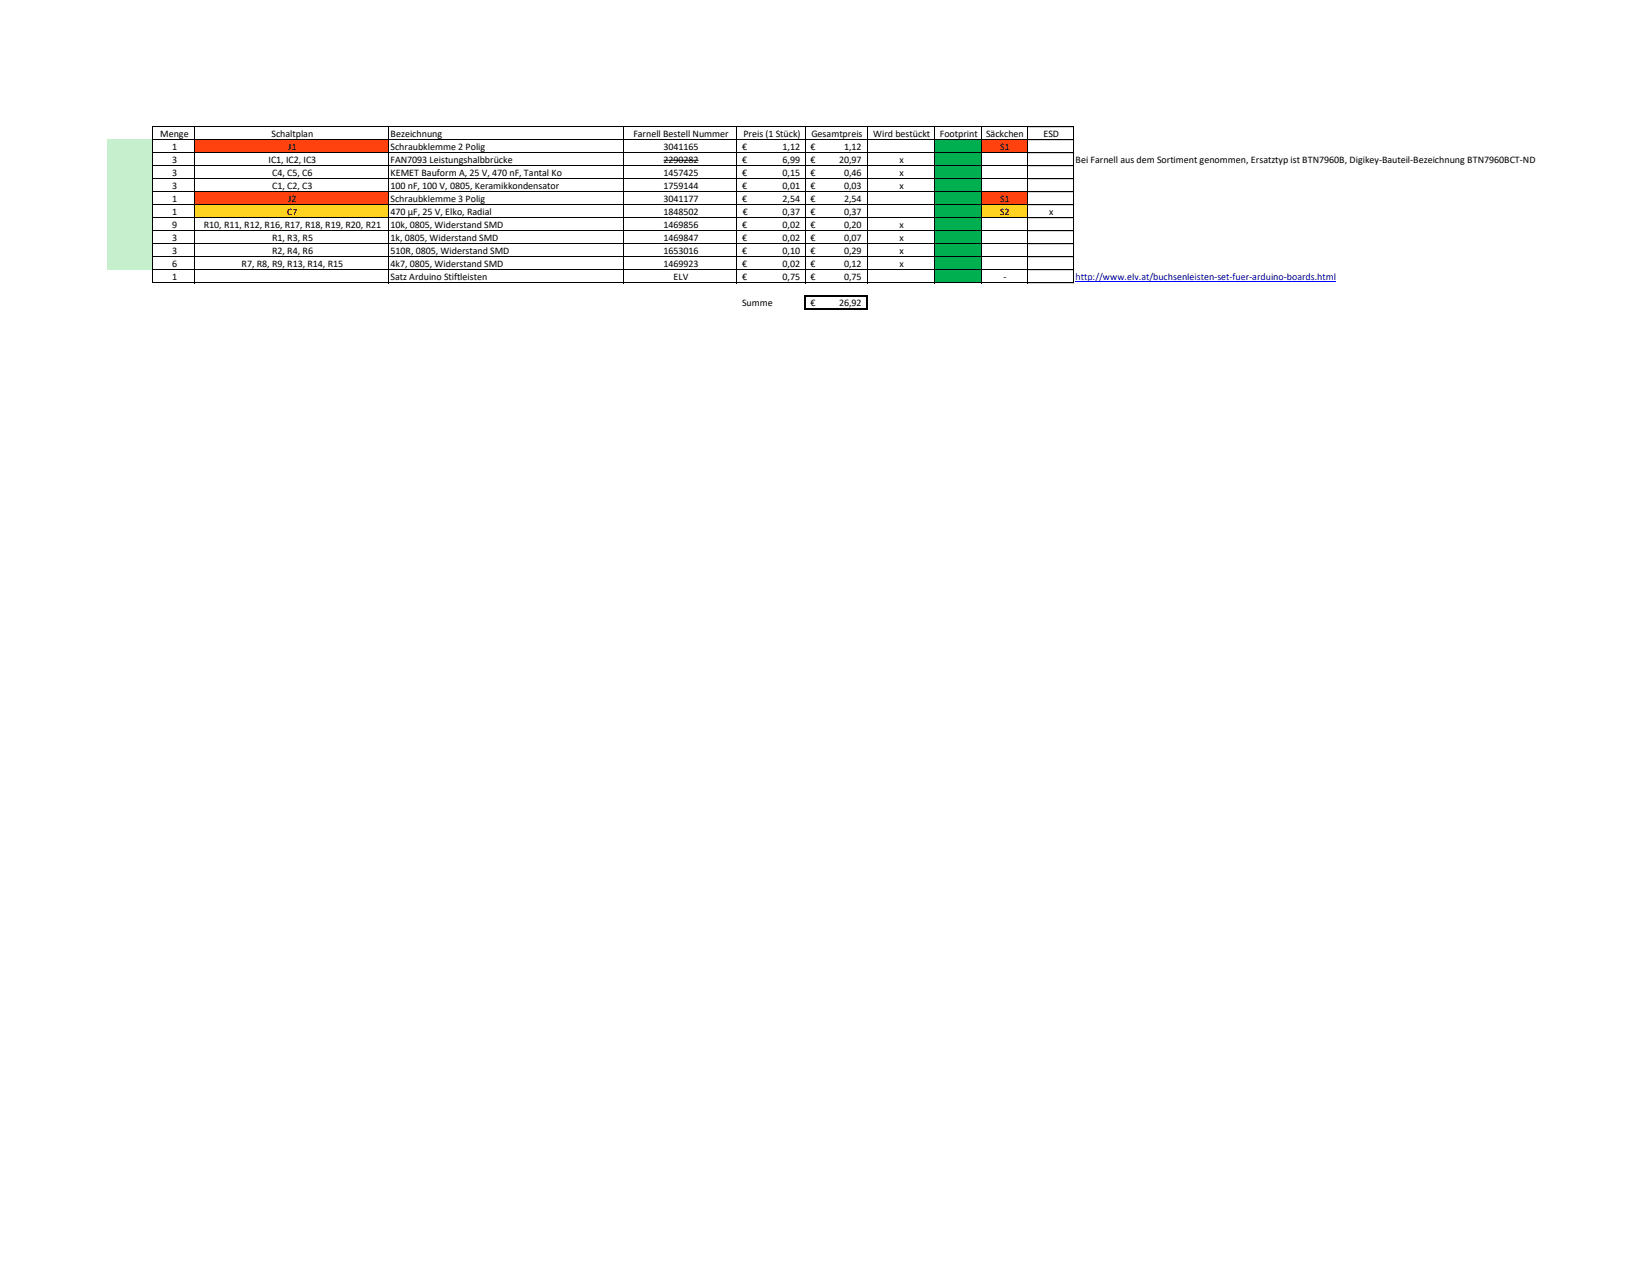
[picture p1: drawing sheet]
<svg xmlns="http://www.w3.org/2000/svg" width="279mm" height="216mm" viewBox="0 0 279 216" stroke-linecap="round" stroke-linejoin="round" font-family="sans-serif">
<defs><g id="words">
<g font-size="1.7">
<text x="27.1" y="23.2">Menge</text>
<text x="46" y="23.2">Schaltplan</text>
<text x="66.1" y="23.2">Bezeichnung</text>
<text x="107.2" y="23.2">Farnell Bestell Nummer</text>
<text x="125.9" y="23.2">Preis (1 Stück)</text>
<text x="137.4" y="23.2">Gesamtpreis</text>
<text x="147.9" y="23.2">Wird bestückt</text>
<text x="159.2" y="23.2">Footprint</text>
<text x="167" y="23.2">Säckchen</text>
<text x="176.7" y="23.2">ESD</text>
<text x="29.1" y="25.4">1</text>
<text x="29.1" y="27.6">3</text>
<text x="29.1" y="29.8">3</text>
<text x="45.5" y="27.6">IC1, IC2, IC3</text>
<text x="46.1" y="29.8">C4, C5, C6</text>
<text x="48.8" y="25.4">J1</text>
<text x="66.1" y="25.4">Schraubklemme 2 Polig</text>
<text x="66.1" y="27.6">FAN7093 Leistungshalbbrücke</text>
<text x="66.1" y="29.8">KEMET Bauform A, 25 V, 470 nF, Tantal Ko</text>
<text x="112.4" y="25.4">3041165</text>
<text x="112.4" y="27.6">2290282</text>
<text x="112.4" y="29.8">1457425</text>
<text x="125.7" y="25.4">€</text>
<text x="125.7" y="27.6">€</text>
<text x="125.7" y="29.8">€</text>
<text x="132.5" y="25.4">1,12</text>
<text x="132.5" y="27.6">6,99</text>
<text x="132.5" y="29.8">0,15</text>
<text x="137.3" y="25.4">€</text>
<text x="137.3" y="27.6">€</text>
<text x="137.3" y="29.8">€</text>
<text x="142.1" y="27.6">20,97</text>
<text x="142.9" y="25.4">1,12</text>
<text x="142.9" y="29.8">0,46</text>
<text x="152.3" y="27.6">x</text>
<text x="152.3" y="29.8">x</text>
<text x="169.4" y="25.4">S1</text>
<text x="182.1" y="27.6">Bei Farnell aus dem Sortiment genommen, Ersatztyp ist BTN7960B, Digikey-Bauteil-Bezeichnung BTN7960BCT-ND</text>
<text x="29.1" y="32">3</text>
<text x="29.1" y="34.2">1</text>
<text x="46.1" y="32">C1, C2, C3</text>
<text x="48.8" y="34.2">J2</text>
<text x="66.1" y="32">100 nF, 100 V, 0805, Keramikkondensator</text>
<text x="66.1" y="34.2">Schraubklemme 3 Polig</text>
<text x="112.4" y="32">1759144</text>
<text x="112.4" y="34.2">3041177</text>
<text x="125.7" y="32">€</text>
<text x="125.7" y="34.2">€</text>
<text x="132.5" y="32">0,01</text>
<text x="132.5" y="34.2">2,54</text>
<text x="137.3" y="32">€</text>
<text x="137.3" y="34.2">€</text>
<text x="142.9" y="32">0,03</text>
<text x="142.9" y="34.2">2,54</text>
<text x="152.3" y="32">x</text>
<text x="169.4" y="34.2">S1</text>
<text x="29.1" y="36.4">1</text>
<text x="29.1" y="38.6">9</text>
<text x="29.1" y="40.8">3</text>
<text x="34.5" y="38.6">R10, R11, R12, R16, R17, R18, R19, R20, R21</text>
<text x="46.1" y="40.8">R1, R3, R5</text>
<text x="48.6" y="36.4">C7</text>
<text x="66.1" y="36.4">470 µF, 25 V, Elko, Radial</text>
<text x="66.1" y="38.6">10k, 0805, Widerstand SMD</text>
<text x="66.1" y="40.8">1k, 0805, Widerstand SMD</text>
<text x="112.4" y="36.4">1848502</text>
<text x="112.4" y="38.6">1469856</text>
<text x="112.4" y="40.8">1469847</text>
<text x="125.7" y="38.6">€</text>
<text x="125.7" y="40.8">€</text>
<text x="125.8" y="36.4">€</text>
<text x="132.5" y="36.4">0,37</text>
<text x="132.5" y="38.6">0,02</text>
<text x="132.5" y="40.8">0,02</text>
<text x="137.3" y="36.4">€</text>
<text x="137.3" y="38.6">€</text>
<text x="137.3" y="40.8">€</text>
<text x="142.9" y="36.4">0,37</text>
<text x="142.9" y="38.6">0,20</text>
<text x="142.9" y="40.8">0,07</text>
<text x="152.3" y="38.6">x</text>
<text x="152.3" y="40.8">x</text>
<text x="169.4" y="36.4">S2</text>
<text x="177.7" y="36.4">x</text>
<text x="29.1" y="43">3</text>
<text x="29.1" y="45.2">6</text>
<text x="29.1" y="47.4">1</text>
<text x="40.9" y="45.2">R7, R8, R9, R13, R14, R15</text>
<text x="46.1" y="43">R2, R4, R6</text>
<text x="66.1" y="43">510R, 0805, Widerstand SMD</text>
<text x="66.1" y="45.2">4k7, 0805, Widerstand SMD</text>
<text x="66.1" y="47.4">Satz Arduino Stiftleisten</text>
<text x="112.4" y="43">1653016</text>
<text x="112.4" y="45.2">1469923</text>
<text x="114.1" y="47.4">ELV</text>
<text x="125.7" y="43">€</text>
<text x="125.7" y="45.2">€</text>
<text x="125.7" y="47.4">€</text>
<text x="132.5" y="43">0,10</text>
<text x="132.5" y="45.2">0,02</text>
<text x="132.5" y="47.4">0,75</text>
<text x="137.3" y="43">€</text>
<text x="137.3" y="45.2">€</text>
<text x="137.3" y="47.4">€</text>
<text x="142.9" y="43">0,29</text>
<text x="142.9" y="45.2">0,12</text>
<text x="142.9" y="47.4">0,75</text>
<text x="152.3" y="43">x</text>
<text x="152.3" y="45.2">x</text>
<text x="169.9" y="47.4">-</text>
<text x="125.7" y="51.8">Summe</text>
<text x="137.3" y="51.8">€</text>
<text x="142.1" y="51.8">26,92</text>
</g>
<text font-size="1.7" fill="#00f" x="182.1" y="47.4">http://www.elv.at/buchsenleisten-set-fuer-arduino-boards.html</text>
</g></defs>
<path d="M18.1 23.6h7.7v2.3h-7.7z" fill-rule="evenodd" fill="#c6efce"/>
<path d="M33 23.6h32.8v2.3h-32.8z" fill-rule="evenodd" fill="#ff420e"/>
<path d="M158.3 23.6h7.8v2.3h-7.8z" fill-rule="evenodd" fill="#00b050"/>
<path d="M166.1 23.6h7.9v2.3h-7.9z" fill-rule="evenodd" fill="#ff420e"/>
<path d="M18.1 25.8h7.7v6.7h-7.7z" fill-rule="evenodd" fill="#c6efce"/>
<path d="M158.3 25.8h7.8v6.7h-7.8z" fill-rule="evenodd" fill="#00b050"/>
<path d="M18.1 32.4h7.7v2.3h-7.7z" fill-rule="evenodd" fill="#c6efce"/>
<path d="M33 32.4h32.8v2.3h-32.8z" fill-rule="evenodd" fill="#ff420e"/>
<path d="M158.3 32.4h7.8v2.3h-7.8z" fill-rule="evenodd" fill="#00b050"/>
<path d="M166.1 32.4h7.9v2.3h-7.9z" fill-rule="evenodd" fill="#ff420e"/>
<path d="M18.1 34.6h7.7v2.3h-7.7z" fill-rule="evenodd" fill="#c6efce"/>
<path d="M33 34.6h32.8v2.3h-32.8z" fill-rule="evenodd" fill="#ffd320"/>
<path d="M158.3 34.6h7.8v2.3h-7.8z" fill-rule="evenodd" fill="#00b050"/>
<path d="M166.1 34.6h7.9v2.3h-7.9z" fill-rule="evenodd" fill="#ffd320"/>
<path d="M18.1 36.8h7.7v8.9h-7.7z" fill-rule="evenodd" fill="#c6efce"/>
<g fill="#00b050">
<path d="M158.3 36.8h7.8v8.9h-7.8z" fill-rule="evenodd"/>
<path d="M158.3 45.6h7.8v2.3h-7.8z" fill-rule="evenodd"/>
</g>
<g fill="none" stroke="#000" stroke-width=".17">
<path d="M25.8 21.4v26.5M25.9 21.4h155.9M25.9 25.9h155.9M25.9 30.3h155.9M25.9 32.5h155.9M25.9 39.1h155.9M33 21.5v26.4M65.8 21.5v26.4M105.6 21.5v26.4M112.4 27.1h5.9M124.8 21.5v26.4M136.4 21.5v26.4"/>
<path d="M146.8 21.5v26.4M158.3 21.5v26.4M166.1 21.5v26.4M174 21.5v26.4M181.8 21.5v26.4M181.8 23.7h-155.9M181.8 28.1h-155.9M181.8 34.7h-155.9M181.8 36.9h-155.9M25.9 43.5h155.9M25.9 45.7h155.9M25.9 47.9h155.9"/>
<path d="M181.8 41.3h-155.9"/>
</g>
<path d="M182.1 47.7h44.2" fill="none" stroke="#00f" stroke-width=".17"/>
<path d="M136.4 49.9v2.5M136.5 50.1h10.5M136.5 52.3h10.5M146.8 50.2v2.2" fill="none" stroke="#000" stroke-width=".3"/>
<use href="#words"/>
</svg>
